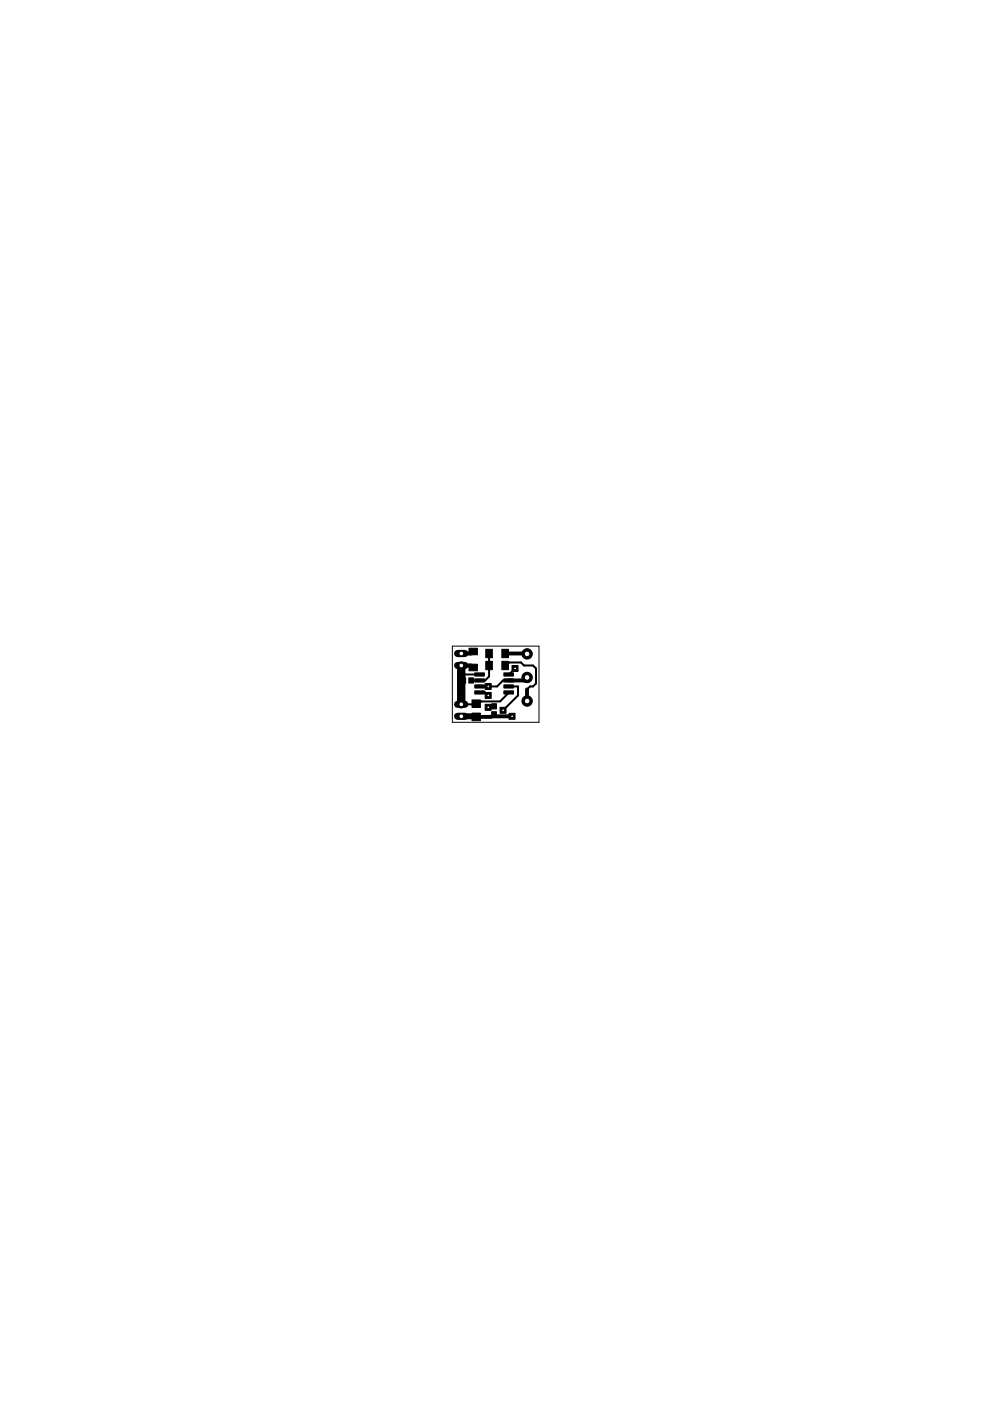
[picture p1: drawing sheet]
<svg xmlns="http://www.w3.org/2000/svg" width="210mm" height="297mm" viewBox="0 0 210 297" stroke-linecap="round" stroke-linejoin="round" font-family="sans-serif">
<g fill="#000" stroke="#000" stroke-width=".21">
<path d="M99.4 137.4h1.8v1.4h-1.8zM103 137.7h1.4v1.7h-1.4zM106.4 137.7h1.4v1.7h-1.4zM97.7 143.7h1v1.1h-1zM99.4 143.7h1v1.1h-1zM99.4 140.8h1.8v1.4h-1.8zM100.1 148.4h1.8v1.6h-1.8zM100.1 151.2h1.8v1.6h-1.8zM100.7 142.7h2v.6h-2zM100.7 143.9h2v.7h-2zM100.7 145.2h2v.7h-2zM100.7 146.5h2v.7h-2z"/>
<path d="M103 140.2h1.4v1.8h-1.4zM104.2 149.2h1.1v1.1h-1.1zM104.2 150.9h1.1v1.1h-1.1zM106.4 140.2h1.4v1.8h-1.4zM106.8 142.7h2.1v.6h-2.1zM106.8 143.9h2.1v.7h-2.1zM106.8 145.2h2.1v.7h-2.1zM106.8 146.5h2.1v.7h-2.1z"/>
</g>
<g fill="none" stroke="#000" stroke-width=".42">
<path d="M100.3 138.1l-.4 .5M103.7 138.6v4.8l-.8 .9h-3M98.2 144.3v.2l-.4 .4M99.9 141.1l.4 .4M101.7 143h-3.3l-.6 .6M101.7 146.8h1.2l.6 .6M104.8 151.4l-.7 .6 .2-.1M104.8 149.8h-.9l-.4 .2M107.1 141.1h.2l.6-.6h2.6l.6 .6h1.9l.6 .6v3.2l-.6 .6h-.6l-.7 .7M107.8 144.3h-1.1l-1.3 1.2h-3.7M107.8 145.5h2v1.9l-3.1 3.2M107.8 146.8l-1.8 1.9h-3.9l-1.3 .6h-3"/>
<path d="M109.2 141.7l-1.4 1.3"/>
</g>
<path d="M97.8 138.6h2.1M107.1 138.6h4.6M97.8 141.1h2.1M101 152h3.1M104.3 151.9h4.3M111.7 143.6l-.6 .7h-3.3M111.7 146.2v2.4" fill="none" stroke="#000" stroke-width=".83"/>
<path d="M97.8 141.1v8.2" fill="none" stroke="#000" stroke-width="1.8"/>
<path d="M97.8 151.9h3l.2 .1" fill="none" stroke="#000" stroke-width="1.3"/>
<circle cx="111.8" cy="138.6" r="1.1" fill="#000" stroke="#000" stroke-width=".21"/>
<circle cx="111.8" cy="138.6" r=".59" fill="#fff" stroke="#000" stroke-width=".21"/>
<circle cx="111.8" cy="143.6" r="1.1" fill="#000" stroke="#000" stroke-width=".21"/>
<circle cx="111.8" cy="143.6" r=".59" fill="#fff" stroke="#000" stroke-width=".21"/>
<circle cx="111.8" cy="148.6" r="1.1" fill="#000" stroke="#000" stroke-width=".21"/>
<circle cx="111.8" cy="148.6" r=".59" fill="#fff" stroke="#000" stroke-width=".21"/>
<path d="M97 151.9h1.6" fill="none" stroke="#000" stroke-width="1.5"/>
<circle cx="97.8" cy="151.9" r=".51" fill="#fff" stroke="#000" stroke-width=".21"/>
<path d="M97 149.3h1.6" fill="none" stroke="#000" stroke-width="1.5"/>
<circle cx="97.8" cy="149.3" r=".51" fill="#fff" stroke="#000" stroke-width=".21"/>
<path d="M97 141.1h1.6" fill="none" stroke="#000" stroke-width="1.5"/>
<circle cx="97.8" cy="141.1" r=".51" fill="#fff" stroke="#000" stroke-width=".21"/>
<path d="M97 138.6h1.6" fill="none" stroke="#000" stroke-width="1.5"/>
<circle cx="97.8" cy="138.6" r=".51" fill="#fff" stroke="#000" stroke-width=".21"/>
<path d="M102.9 144.9h1.2v1.3h-1.2z" fill="#000" stroke="#000" stroke-width=".21"/>
<circle cx="103.5" cy="145.5" r=".3" fill="#fff" stroke="#000" stroke-width=".21"/>
<path d="M108.6 141.1h1.2v1.3h-1.2z" fill="#000" stroke="#000" stroke-width=".21"/>
<circle cx="109.2" cy="141.7" r=".3" fill="#fff" stroke="#000" stroke-width=".21"/>
<path d="M107.9 151.2h1.3v1.3h-1.3z" fill="#000" stroke="#000" stroke-width=".21"/>
<circle cx="108.6" cy="151.9" r=".3" fill="#fff" stroke="#000" stroke-width=".21"/>
<path d="M106 150h1.3v1.2h-1.3z" fill="#000" stroke="#000" stroke-width=".21"/>
<circle cx="106.7" cy="150.6" r=".3" fill="#fff" stroke="#000" stroke-width=".21"/>
<path d="M102.9 149.3h1.2v1.3h-1.2z" fill="#000" stroke="#000" stroke-width=".21"/>
<circle cx="103.5" cy="150" r=".3" fill="#fff" stroke="#000" stroke-width=".21"/>
<path d="M102.9 146.8h1.2v1.3h-1.2z" fill="#000" stroke="#000" stroke-width=".21"/>
<circle cx="103.5" cy="147.4" r=".3" fill="#fff" stroke="#000" stroke-width=".21"/>
<path d="M95.9 137h18.4v16.1h-18.4z" fill="none" stroke="#000" stroke-width=".21"/>
</svg>
